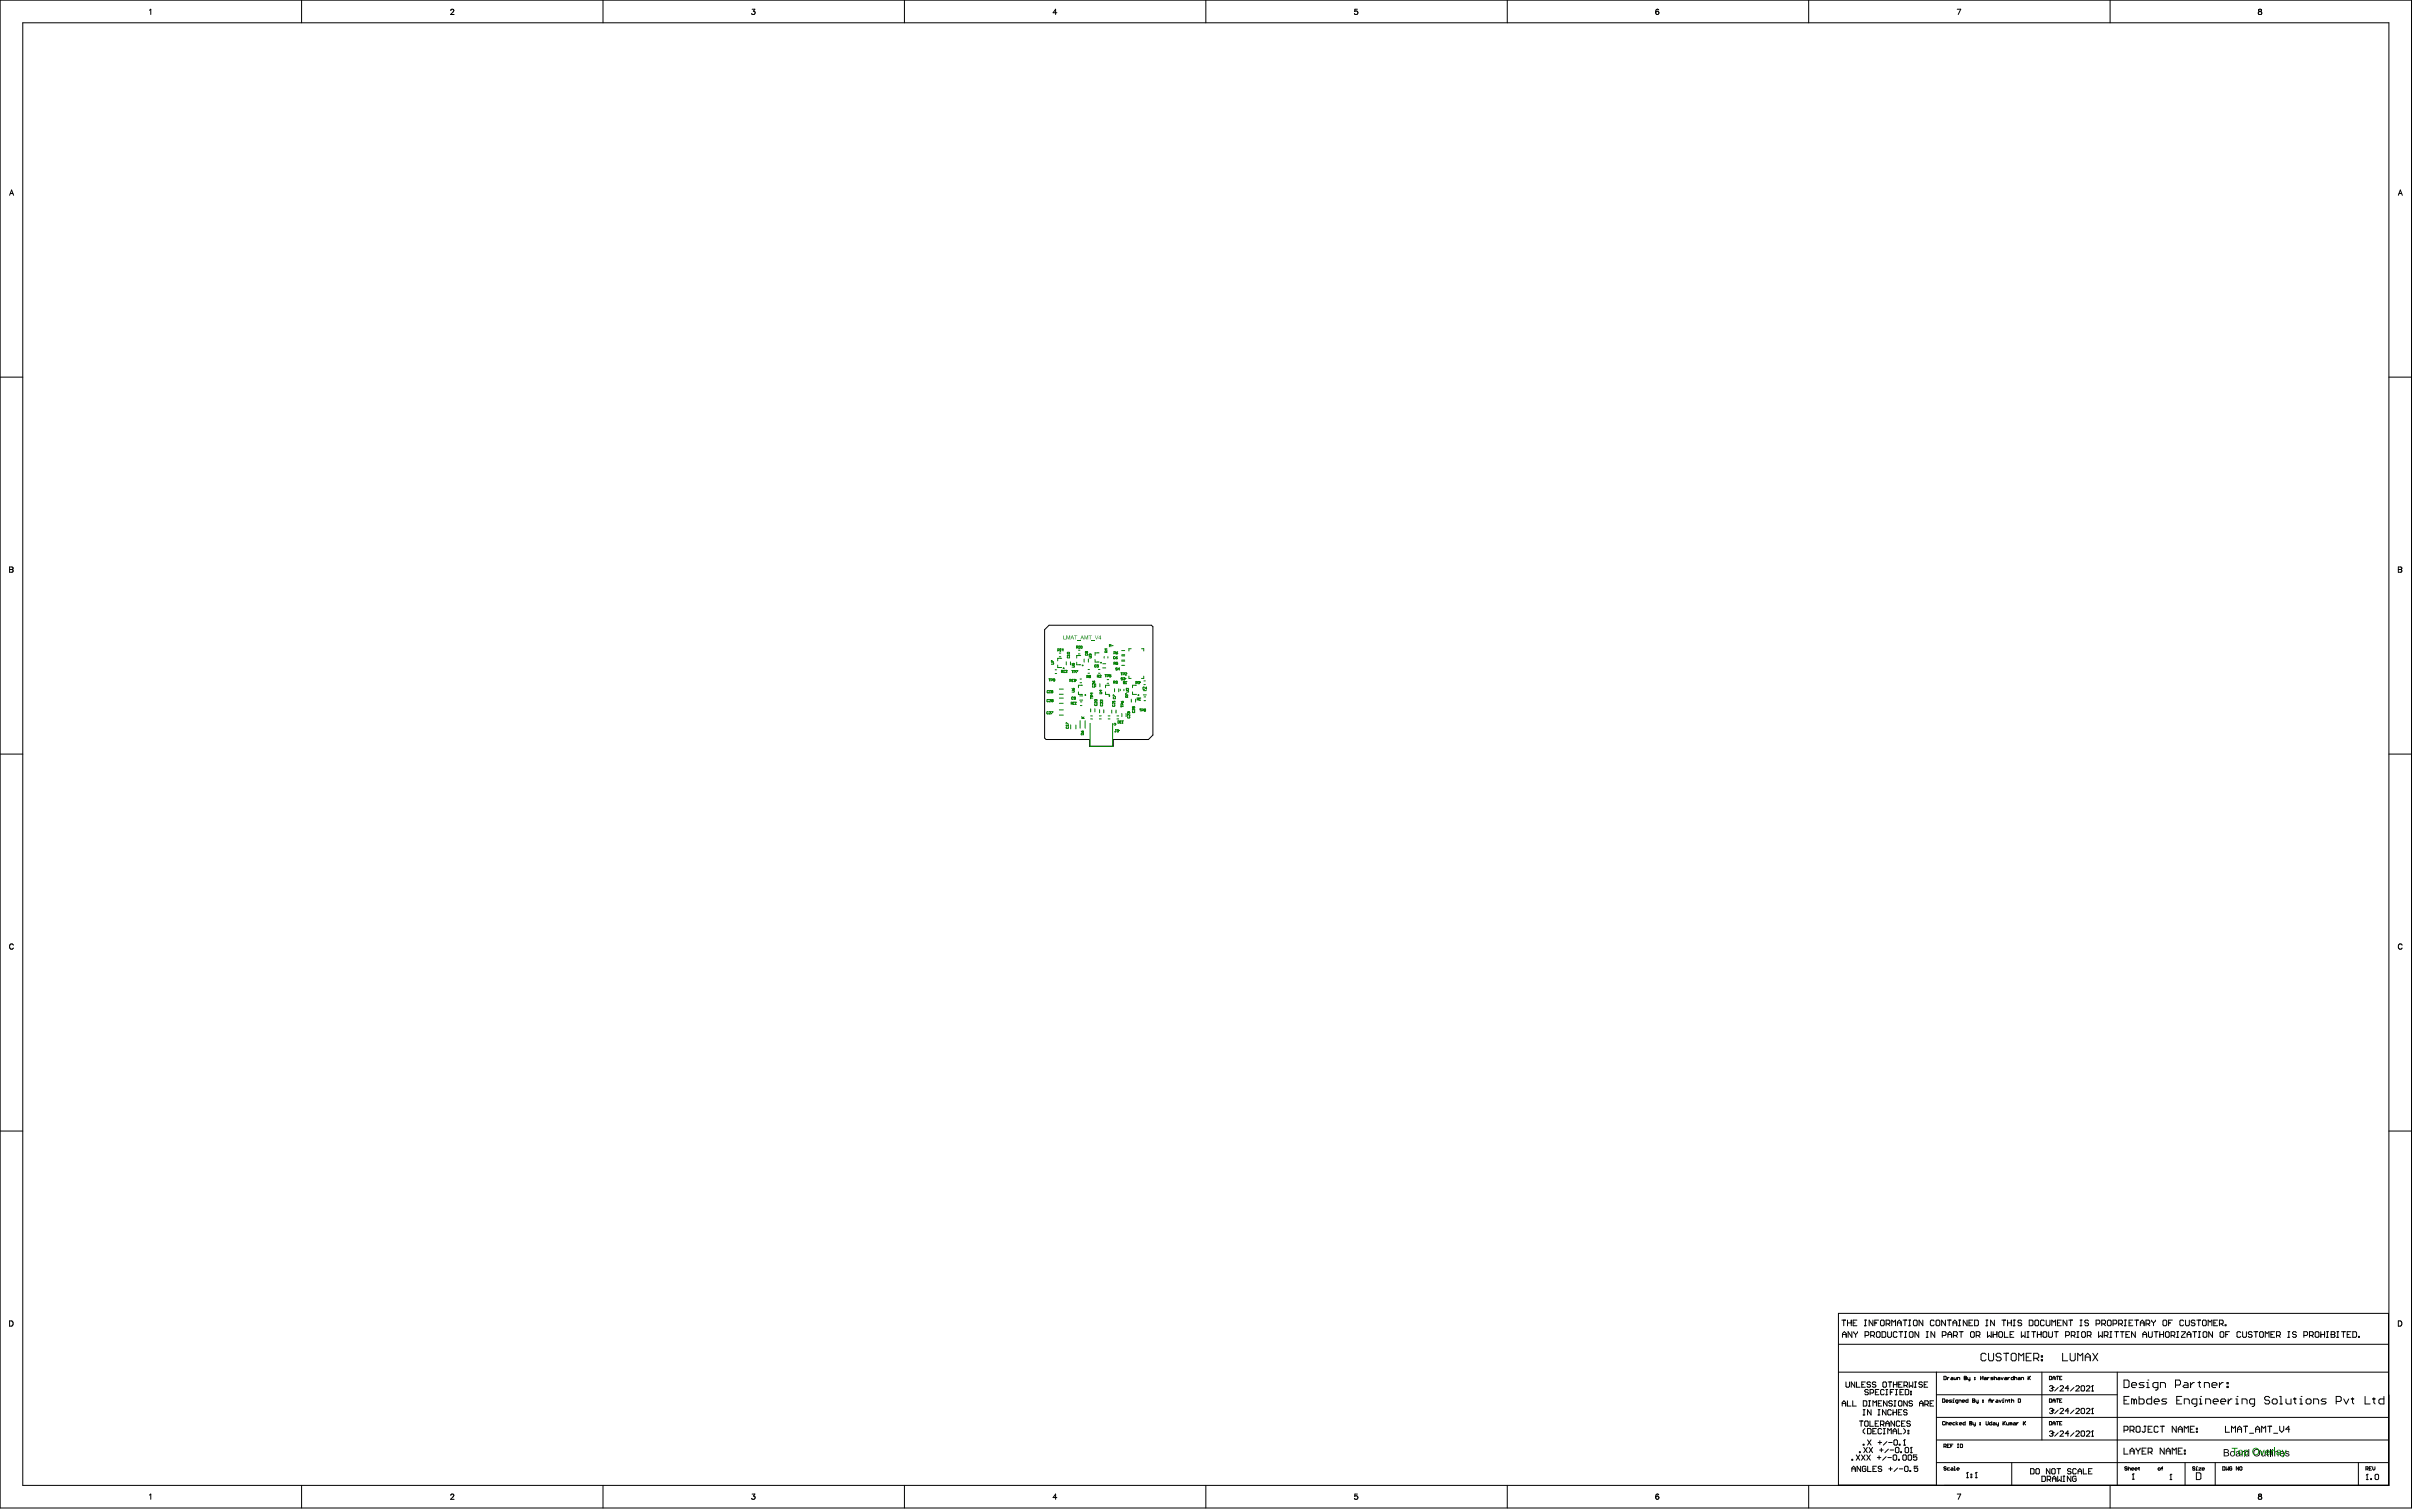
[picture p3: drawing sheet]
<svg xmlns="http://www.w3.org/2000/svg" width="2709mm" height="1694mm" viewBox="0 0 2709 1694" stroke-linecap="round" stroke-linejoin="round" font-family="sans-serif">
<g fill="none" stroke="#000" stroke-width="1.12">
<path d="M0 0h2705v1691h-2705zM168 11l1-1v6M338 0v26M506 12l1-2 2 1-4 5h4M676 0v26M844 10h3l-2 3a2 2 0 0 1 1 3 2 2 0 0 1-3-1M1014 0v26M1185 14h-4l3-4v6M1352 0v26M1522 10h-2l-1 3a2.1 2.1 0 0 1 4 0 2.1 2.1 0 0 1-1 3 2.1 2.1 0 0 1-3-1M1691 0v26M1860 11l-1-1a3 3 0 0 0-2 4"/>
<path d="M2029 0v26M2195 10h4l-3 6M2367 0v26M2533 11v1l4 2a2 2 0 0 1-2 2 2 2 0 0 1-2-2l4-2-1-1zM26 26h2653v1639h-2653zM11 219l2-6 2 6M12 217h2M2690 219l2-6 2 6M2691 217h3M0 423h26M2679 423h26M11 636h3v2h-1l2 2-1 1-3 1z"/>
<path d="M11 638h2M2690 636h4v2h-2l2 2-1 1-3 1zM2690 638h2M1172 706l5-5h114l2 2v121l-5 5h-39v8h-27v-8h-49l-1-2zM0 845h26M2679 845h26M15 1060a2.2 2.2 0 0 0-3-2 2.2 2.2 0 0 0-1 3v1a2.2 2.2 0 0 0 1 2 2.2 2.2 0 0 0 3-1M2694 1060a2.2 2.2 0 0 0-2-2 2.2 2.2 0 0 0-2 3v1a2.2 2.2 0 0 0 2 2 2.2 2.2 0 0 0 2-1M0 1268h26M2679 1268h26M11 1481h2a3 3 0 0 1 2 3 3 3 0 0 1-2 3h-2zM2066 1480h4"/>
<path d="M2066 1499v-4l3-2 2 2v4M2066 1496h5M2068 1480v6M2072 1480v6M2072 1483h4M2076 1480v6M2077 1493v6l-4-6v6M2078 1483h3M2079 1493v1l2 2M2081 1496v3M2083 1480h-5v6h5M2083 1493v1l-2 2"/>
<path d="M2091 1480h2M2091 1486h2M2092 1497h3l1-1v-2l-1-1h-3v6M2092 1480v6M2098 1497h3l1-1v-2l-1-1h-3v6M2100 1497l2 2M2101 1480v6l-5-6v6M2103 1483h2M2104 1494l2-1h2l1 1v4l-1 1h-2l-2-1zM2107 1480h-4v6M2110 1480h2l1 1v4l-1 1h-2l-1-1v-4zM2111 1493h3l1 1v4l-1 1h-3z"/>
<path d="M2115 1484h4l1-1v-2l-1-1h-4v6M2117 1493v5l1 1h2l1-1v-5M2118 1484l2 2M2122 1486v-6l2 2 2-2v6M2128 1494l-1-1h-2l-1 1v4l1 1h2l1-1M2128 1486v-4l2-2 2 2v4M2128 1483h4M2130 1493h4M2132 1493v6M2134 1480h5M2136 1493h2M2136 1499h2"/>
<path d="M2137 1480v6M2137 1493v6M2141 1480h2M2141 1486h2M2142 1480v6M2143 1493h2l1 1v4l-1 1h-2l-2-1v-4zM2147 1480h2l1 1v4l-1 1h-2l-1-1v-4zM2152 1493v6l-4-6v6M2157 1480v6l-5-6v6M2160 1493h3M2160 1499h3M2162 1493v6"/>
<path d="M2169 1481l-1-1h-2l-1 1v4l1 1h2l1-1M2170 1493v6l-4-6v6M2171 1481l1-1h3l1 1v4l-1 1h-3l-1-1zM2178 1497h4l1-1v-2l-1-1h-4v6M2182 1480v6l-4-6v6M2184 1480h4M2185 1499v-4l2-2 2 2v4M2185 1496h4M2186 1480v6M2190 1486v-4l3-2 2 2v4M2190 1483h5M2191 1497h3l1-1v-2l-1-1h-3v6"/>
<path d="M2193 1497l2 2M2197 1480h2M2197 1486h2M2197 1493h5M2198 1480v6M2200 1493v6M2206 1480v6l-4-6v6M2208 1483h2M2210 1494l1-1h2l1 1v4l-1 1h-2l-1-1zM2213 1480h-5v6h5M2215 1480h3l1 1v4l-1 1h-3zM2216 1497h4l1-1v-2l-1-1h-4v6"/>
<path d="M2219 1497l2 2M2227 1480h2M2227 1486h2M2228 1480v6M2229 1493v6l2-2 2 2v-6M2235 1496h5M2235 1493v6M2237 1480v6l-4-6v6M2240 1493v6M2242 1494l1-1h2l1 1v4l-1 1h-2l-1-1zM2245 1480h5M2247 1480v6"/>
<path d="M2248 1493v6h4M2252 1483h4M2252 1480v6M2254 1496h3M2256 1480v6M2258 1480h2M2258 1486h2M2259 1493h-5v6h5M2259 1480v6M2267 1493v6l2-2 2 2v-6M2268 1481l-2-1h-2l-1 1 1 2h2l2 1-2 2h-2l-1-1M2273 1493h3"/>
<path d="M2273 1499h3M2275 1493v6M2276 1480h3l1 1v4l-1 1h-3zM2279 1493h4M2281 1493v6M2283 1480h2l2 1v4l-2 1h-2l-1-1v-4zM2285 1496h4M2285 1493v6M2289 1493v6M2291 1494l1-1h3l1 1v4l-1 1h-3l-1-1zM2293 1481l-1-1h-2l-1 1v4l1 1h2l1-1M2295 1480v5l1 1h2l1-1v-5"/>
<path d="M2298 1493v5l1 1h2l1-1v-5M2301 1486v-6l2 2 3-2v6M2304 1493h4M2306 1493v6M2308 1483h2M2312 1480h-4v6h4M2317 1497h3l1-1v-2l-1-1h-3v6M2318 1480v6l-4-6v6M2320 1480h5M2322 1480v6M2323 1497h3l1-1v-2l-1-1h-3v6M2325 1497l2 2"/>
<path d="M2329 1493h3M2329 1499h3M2331 1493v6M2333 1480h2M2333 1486h2M2334 1480v6M2335 1494l1-1h2l1 1v4l-1 1h-2l-1-1zM2341 1497h3l1-1v-2l-1-1h-3v6M2342 1481l-1-1h-2l-1 1 1 2h2l1 1-1 2h-2l-1-1M2343 1497l2 2M2351 1484h3l1-1v-2l-1-1h-3v6M2354 1493v6l2-2 2 2v-6"/>
<path d="M2357 1484h3l1-1v-2l-1-1h-3v6M2359 1484l2 2M2360 1497h3l1-1v-2l-1-1h-3v6M2362 1497l2 2M2365 1480h2l1 1v4l-1 1h-2l-1-1v-4zM2366 1493h3M2366 1499h3M2367 1493v6M2370 1484h3l1-1v-2l-1-1h-3v6M2372 1493h4M2374 1493v6M2376 1484h3l2-1v-2l-2-1h-3v6"/>
<path d="M2378 1493h4M2378 1484l3 2M2380 1493v6M2383 1480h2M2383 1486h2M2384 1480v6M2384 1496h2M2388 1483h2M2389 1493h-5v6h5M2392 1480h-4v6h4M2394 1480h4M2395 1493v6l-4-6v6"/>
<path d="M2396 1480v6M2401 1486v-4l2-2 2 2v4M2401 1483h4M2403 1499v-4l2-2 3 2v4M2403 1496h5M2407 1484h3l1-1v-2l-1-1h-3v6M2409 1484l2 2M2410 1493v5l1 1h2l1-1v-5M2413 1480v1l2 2M2415 1483v3M2416 1493h4M2417 1480v1l-2 2"/>
<path d="M2418 1493v6M2422 1496h5M2422 1493v6M2427 1493v6M2427 1480h2l1 1v4l-1 1h-2l-1-1v-4zM2429 1494l1-1h2l1 1v4l-1 1h-2l-1-1zM2432 1483h2M2435 1497h3l1-1v-2l-1-1h-3v6M2436 1480h-4v6M2437 1497l2 2M2441 1493h3M2441 1499h3"/>
<path d="M2442 1493v6M2447 1493h4v1l-4 4v1h4M2449 1481l-1-1h-2l-1 1v4l1 1h2l1-1M2451 1480v5l1 1h2l1-1v-5M2453 1496h4M2453 1499v-4l2-2 2 2v4M2459 1493h5M2461 1493v6M2462 1481l-1-1h-2l-1 2 1 1h2l1 2-1 1h-2l-1-1M2464 1480h4M2466 1493h2M2466 1499h2"/>
<path d="M2466 1480v6M2467 1493v6M2471 1494l1-1h2l1 1v4l-1 1h-2l-1-1zM2471 1480h2l2 1v4l-2 1h-2l-1-1v-4zM2477 1486v-6l2 2 2-2v6M2482 1493v6l-5-6v6M2483 1483h2M2487 1480h-4v6h4M2489 1484h3l2-1v-2l-2-1h-3v6M2490 1494l1-1h2l1 1v4l-1 1h-2l-1-1zM2491 1484l3 2M2496 1485h1v1h-1z"/>
<path d="M2496 1496h2M2501 1493h-5v6M2513 1494l-1-1h-2l-1 1v4l1 1h2l1-1M2515 1493v5l1 1h2l2-1v-5M2526 1494l-1-1h-2l-1 1 1 2h2l1 1-1 2h-2l-1-1M2528 1493h4M2530 1493v6M2534 1494l1-1h2l2 1v4l-2 1h-2l-1-1zM2541 1499v-6l2 2 2-2v6M2547 1496h2M2551 1493h-4v6h4M2553 1497h4l1-1v-2l-1-1h-4v6"/>
<path d="M2555 1497l3 2M2566 1493h2M2566 1499h2M2567 1493v6M2576 1494l-2-1h-2l-1 1 1 2h2l2 1-2 2h-2l-1-1M2584 1497h3l1-1v-2l-1-1h-3v6M2590 1497h3l2-1v-2l-2-1h-3v6M2592 1497l3 2M2598 1493h2l1 1v4l-1 1h-2l-1-1v-4zM2603 1496h4M2603 1493v6M2607 1493v6"/>
<path d="M2609 1493h2M2609 1499h2M2610 1493v6M2615 1496h3M2615 1493h3l1 1-1 2 1 2-1 1h-3zM2621 1493h2M2621 1499h2M2622 1493v6M2626 1493h4M2628 1493v6M2633 1496h2M2637 1493h-4v6h4"/>
<path d="M2639 1493h3l1 1v4l-1 1h-3zM2645 1498h1v1h-1zM2690 1481h2a3 3 0 0 1 2 3 3 3 0 0 1-2 3h-2zM2062 1507h617M2228 1519l-2-2h-3l-1 2v5l1 2h3l2-2M2230 1517v7l2 2h3l1-2v-7M2244 1519l-1-2h-3l-1 2v1l1 1h3l1 2v1l-1 2h-3l-1-2M2247 1517h6M2250 1517v9M2257 1517h3l1 2v5l-1 2h-3l-1-2v-5zM2278 1517h-5v9h5M2313 1517v9h6"/>
<path d="M2322 1517v7l1 2h3l1-2v-7M2347 1517l6 9M2353 1517l-6 9M2062 1538h617M2172 1538v127M2264 1526v-9l3 3 3-3v9M2273 1521h2M2281 1523h4l2-2v-2l-2-2h-4v9M2284 1523l3 3M2289 1524h2v2h-2zM2289 1520h2v1h-2zM2290 1538v76"/>
<path d="M2330 1526v-9l3 3 3-3v9M2339 1521h5M2339 1526v-6l3-3 2 3v6M2375 1538v127M2070 1549v5l1 1h2l1-1v-5M2080 1549v6l-4-6v6M2082 1549v6h4M2088 1552h2M2092 1549h-4v6h4M2095 1559l-1-1h-1l-1 2 1 1h1l1 2-1 1h-1l-1-1M2098 1550l-1-1h-2l-1 2 1 1h2l1 2-1 1h-2l-1-1M2104 1550l-1-1h-2l-1 2 1 1h2l1 2-1 1h-2l-1-1"/>
<path d="M2107 1558h-4v6h4M2113 1549h2l1 1v4l-1 1h-2l-1-1v-4zM2113 1559l-1-1h-2l-1 1v4l1 1h2l1-1M2115 1558h2M2116 1558v6M2118 1549h4M2120 1549v6M2124 1552h4M2124 1549v6M2124 1558h-4v6M2126 1558h2M2127 1558v6"/>
<path d="M2128 1549v6M2130 1552h2M2133 1549h-3v6h3M2135 1558h-4v6h4M2135 1553h3l1-1v-2l-1-1h-3v6M2137 1558h3l1 1v4l-1 1h-3zM2137 1553l2 2M2141 1549v6l2-2 2 2v-6M2143 1560h1v1h-1zM2147 1555h2M2147 1549h2M2148 1549v6"/>
<path d="M2156 1550l-1-1h-2l-1 2 1 1h2l1 2-1 1h-2l-1-1M2158 1552h2M2162 1549h-4v6h4M2180 1543l3 1-1 3h-2zM2184 1544v3M2186 1544l-2 2M2189 1544l1 1v2h-1l-1-1h1h1M2192 1544v3l2-1v-2M2195 1547v-3l3 1v2M2203 1543l3 1-1 3h-2zM2203 1545h2M2207 1544l1 3h1"/>
<path d="M2209 1544v3l-1 1M2215 1546v1zM2215 1544v1zM2221 1545h3M2221 1543v4M2224 1543v4M2226 1544l2 1v2h-2l-1-1h1h2M2229 1544v3M2231 1544l-2 2M2235 1544l-2 1 2 1v1h-2M2237 1545l2-1v3M2237 1543v4"/>
<path d="M2241 1544l2 1v2h-2l-1-1h1h2M2244 1544l2 3 1-3M2249 1544l2 1v2h-2l-1-1h1h2M2252 1544v3M2254 1544l-2 2M2258 1543v4h-2v-2l2-1M2259 1545l2-1 1 3M2259 1543v4M2264 1544l2 1v2h-2l-1-1h1h2M2267 1547v-3h2l1 3M2275 1543v4M2275 1545l2 2"/>
<path d="M2277 1543l-2 3M2299 1543l2 1v3h-2zM2299 1555l1-1h2l1 1-1 2M2301 1557h1M2302 1557l1 1-1 2h-2l-1-1M2302 1547v-3l2-1 1 1v3M2302 1545h3M2306 1543h3M2307 1543v4M2308 1556l-3 4M2310 1545h1M2310 1555l1-1h2l1 1v1l-4 4h4"/>
<path d="M2313 1543h-3v4h3M2320 1557h-4l3-3v6M2326 1556l-4 4M2328 1555l1-1h2l1 1v1l-4 4h4M2335 1554h2l1 1v4l-1 1h-2l-1-1v-4zM2340 1555l1-1h2l1 1v1l-4 4h4M2346 1555l1-1v6M2346 1560h2M2382 1547h5l1 2v5l-1 2h-5zM2391 1553h5v-2l-1-1h-3l-1 1v3l1 2h3M2405 1550h-4l-2 1 2 2h2l2 1-2 2h-4M2408 1556h2"/>
<path d="M2408 1550h1v6M2420 1556h-4l-1-2v-3l1-1h4v7l-1 1h-2M2423 1556v-6h4l2 1v5M2440 1553h4l2-2v-2l-2-2h-4v9M2450 1550h3l1 1v5h-4l-2-2 2-1h4M2457 1550v6M2461 1550h-1l-3 3M2465 1550h3M2467 1549v5l1 2M2472 1556v-6h5l1 1v5M2481 1553h5v-2l-1-1h-3l-1 1v3l1 2h3M2489 1550v6"/>
<path d="M2494 1550h-2l-3 3M2498 1554h1v2h-1zM2498 1550h1v1h-1zM2066 1576v-4l2-2 2 2v4M2066 1573h4M2072 1570v6h4M2078 1570v6h4M2090 1570h3l1 1v4l-1 1h-3zM2096 1576h2M2096 1570h2M2097 1570v6M2097 1562h3l1-1v-2l-1-1h-3v6"/>
<path d="M2101 1576v-6l2 2 2-2v6M2103 1561h2M2107 1573h2M2111 1570h-4v6h4M2115 1564h2M2116 1570v6l-3-6v6M2120 1561h2M2122 1571l-1-1h-2l-1 2 1 1h2l1 2-1 1h-2l-1-1M2124 1576h2M2124 1570h2M2125 1570v6M2126 1564h2"/>
<path d="M2130 1570h2l1 1v4l-1 1h-2l-1-1v-4zM2131 1561h2M2139 1570v6l-4-6v6M2143 1563h1v1h-1zM2145 1571l-1-1h-2l-1 2 1 1h2l1 2-1 1h-2l-1-1M2153 1573h4M2153 1576v-4l2-2 2 2v4M2159 1574h3l1-1v-2l-1-1h-3v6M2161 1574l2 2M2165 1573h2M2169 1570h-4v6h4M2172 1564h203"/>
<path d="M2179 1568l2 1v3h-2zM2183 1571h2l-1-1h-1v2h1M2189 1570h-2h-1l1 1 2 1h-3M2190 1572h1M2190 1570h1v2M2196 1572h-3l1-2h2v3h-1M2197 1572v-2h2l1 2M2201 1571h2v-1h-2l1 2h1M2207 1568v4h-2v-2h2M2212 1568l3 1-1 3h-2zM2212 1570h2M2216 1570l1 2h2"/>
<path d="M2219 1570v3h-2M2224 1572h.1M2224 1570h.1M2231 1570h2M2231 1572v-2l1-2 1 2v2M2235 1570v2M2236 1570l-1 1M2239 1570h2v2h-2h-1l1-1h2M2242 1570l1 2 2-2M2246 1572h1M2246 1570h1v2M2249 1572v-2h3v2"/>
<path d="M2253 1570h1M2254 1569v3M2256 1570h2l1 2M2256 1568v4M2264 1568l2 1v3h-2zM2299 1568l2 1v3h-2zM2299 1580l1-1h2l1 1-1 2M2302 1572v-2l2-2 1 2v2M2302 1570h3M2306 1568h3M2307 1568v4M2310 1570h1"/>
<path d="M2310 1580l1-1h2l1 1v1l-4 4h4M2313 1568h-3v4h3M2328 1580l1-1h2l1 1v1l-4 4h4M2335 1579h2l1 1v4l-1 1h-2l-1-1v-4zM2340 1580l1-1h2l1 1v1l-4 4h4M2346 1580l1-1v6M2382 1570h3M2388 1566h-6v8h6M2394 1570v4M2394 1570l-2-2h-1v6M2394 1570l1-2 1 2v4M2399 1566v8h4l2-1v-3l-2-2h-4"/>
<path d="M2413 1566v8h-4l-1-1v-3l1-2h4M2416 1571h6v-1l-2-2h-3l-1 2v3l1 1h3M2430 1568h-4l-1 2 1 1h3l1 2-1 1h-4M2441 1570h3M2447 1566h-6v8h6M2450 1574v-6h4l2 2v4M2464 1574h-4l-2-1v-3l2-2h4v7l-1 2h-2M2467 1574h3M2467 1568h1v6M2474 1574v-6h4l1 2v4M2482 1571h6v-1l-2-2h-2l-2 2v3l2 1h2M2491 1571h5v-1l-1-2h-3l-1 2v3l1 1h3"/>
<path d="M2499 1568v6M2503 1568h-1l-3 3M2508 1568h1v6M2508 1574h2M2515 1574v-6h4l1 2v4M2529 1574h-5l-1-1v-3l1-2h5v7l-2 2h-1M2546 1567l-2-1h-3l-1 1v1l1 2h3l2 1v2l-2 1h-3l-1-1M2550 1568h3l1 2v3l-1 1h-3l-2-1v-3zM2557 1566h1v8M2557 1574h3M2564 1568v5l1 1h5v-6M2572 1568h3"/>
<path d="M2574 1567v6l1 1M2579 1574h3M2579 1568h2v6M2588 1568h3l1 2v3l-1 1h-3l-2-1v-3zM2595 1574v-6h4l2 2v4M2609 1568h-4l-2 2 2 1h3l1 2-1 1h-5M2620 1571h4l2-1v-3l-2-1h-4v8M2629 1568l3 6 2-6M2637 1568h3M2639 1567v6l1 1M2653 1566v8h5M2661 1568h3"/>
<path d="M2662 1567v6l2 1M2674 1566v8h-4l-2-1v-3l2-2h4M2085 1593h4M2087 1593v6M2090 1580h2M2090 1586h2M2091 1580v6M2092 1593h2l1 1v4l-1 1h-2l-1-1v-4zM2097 1593v6h4M2099 1580v6l-4-6v6M2103 1596h2M2106 1580h2"/>
<path d="M2106 1586h2M2107 1593h-4v6h4M2107 1580v6M2109 1597h3l1-1v-2l-1-1h-3v6M2111 1597l2 2M2115 1596h4M2115 1599v-4l2-2 2 2v4M2115 1580v6l-4-6v6M2121 1581l-1-1h-2l-1 1v4l1 1h2l1-1M2123 1580v6M2123 1583h4M2125 1593v6l-4-6v6"/>
<path d="M2127 1580v6M2129 1583h2M2131 1594l-1-1h-2l-1 1v4l1 1h2l1-1M2133 1596h2M2133 1580h-4v6h4M2137 1593h-4v6h4M2139 1581l-1-1h-2l-1 2 1 1h2l1 2-1 1h-2l-1-1M2143 1594l-1-1h-2l-1 2 1 1h2l1 2-1 1h-2l-1-1M2172 1589h507M2181 1594h-2v4l2-1M2183 1596l1-1 1 3M2183 1594v4"/>
<path d="M2186 1596h3l-1-1-2 1 1 2h1M2193 1595l-3 1 1 2h2M2194 1594v4M2196 1595l-2 1 2 2M2198 1596h2v-1l-2 1v2h2M2204 1594v4h-2v-2l2-1M2209 1594h3l-1 4h-2zM2209 1596h2M2213 1595l1 3h2M2216 1595v3l-2 1M2221 1597v1zM2221 1595v1z"/>
<path d="M2228 1594v4l2-1v-3M2234 1594v4l-3-1 1-2h2M2236 1595l2 1v2h-2l-1-1 1-1h2M2239 1595l1 3h1M2241 1595v3l-1 1M2247 1594v4M2247 1596l2 2M2249 1594l-2 2M2250 1595l1 3h2v-3M2255 1596l-1-1v3M2255 1596v2M2255 1596l1-1 1 1v2"/>
<path d="M2259 1595l2 1v2h-2l-1-1 1-1h2M2262 1595v3M2264 1595l-2 1M2269 1594v4M2270 1596l2 2M2272 1594l-3 2M2299 1594h2v4h-2zM2301 1582h1M2302 1582l1 1-1 2h-2l-1-1M2302 1598v-3l2-1 1 1v3M2302 1596h3M2306 1594h3"/>
<path d="M2307 1594v4M2308 1581l-3 4M2310 1596h1M2313 1594h-3v4h3M2320 1582h-4l3-3v6M2326 1581l-4 4M2346 1585h2M2397 1599h2l1 1v5l-1 1h-2l-1-1v-5zM2405 1599h2M2406 1599v6l-1 1-2-1M2414 1599h-5v7h5M2423 1599h4"/>
<path d="M2425 1599v7M2441 1599v7l-5-7v7M2461 1599h-4v7h4M2496 1599v7h5M2516 1599h5M2519 1599v7M2543 1599h5M2546 1599v7M2557 1599v5l2 2 2-2v-5M2090 1619h1v1h-1zM2092 1602l-2 2v2l2 2M2095 1614l4 6"/>
<path d="M2095 1602h3l1 1v4l-1 1h-3zM2099 1614l-4 6M2101 1605h1M2104 1602h-3v6h3M2106 1617h4M2108 1615v4M2110 1603l-1-1h-2l-1 1v4l1 1h2l1-1M2112 1608h2M2112 1602h2M2113 1602v6M2116 1616l-4 4M2117 1608v-6l2 2 2-2v6"/>
<path d="M2118 1617h4M2123 1605h4M2123 1608v-4l2-2 2 2v4M2125 1614h2l1 1v4l-1 1h-2l-1-1v-4zM2129 1602v6h4M2130 1619h1v1h-1zM2135 1615l1-1v6M2135 1602l2 2v2l-2 2M2140 1604h1v1h-1zM2140 1607h1v1h-1zM2172 1614h506M2187 1619h-3v4h3"/>
<path d="M2190 1619h-2v4M2195 1619h2M2196 1619v4M2199 1619l2 1v3h-2zM2299 1605l1-1h2l1 1-1 2M2301 1607h1M2302 1607l1 1-1 2h-2l-1-1M2308 1606l-3 4M2310 1605l1-1h2l1 1v1l-4 4h4M2320 1607h-4l3-3v6M2326 1606l-4 4M2328 1605l1-1h2l1 1v1l-4 4h4"/>
<path d="M2335 1604h2l1 1v4l-1 1h-2l-1-1v-4zM2340 1605l1-1h2l1 1v1l-4 4h4M2346 1610h2M2346 1605l1-1v6M2382 1604h4l1-2v-2l-1-1h-4v7M2389 1604h3l2-2v-2l-2-1h-3v7M2391 1604l3 2M2409 1602h3M2421 1600l-2-1h-2l-1 1v5l1 1h2l2-1M2443 1606v-5l2-2 3 2v5M2443 1602h5M2450 1606v-7l2 2 2-2v7"/>
<path d="M2457 1602h2M2463 1601h2v1h-2zM2463 1605h2v1h-2zM2503 1606v-7l2 2 2-2v7M2510 1602h4M2510 1606v-5l2-2 2 2v5M2523 1607h5M2530 1602h4M2530 1606v-5l2-2 2 2v5M2537 1606v-7l2 2 2-2v7M2550 1607h5M2568 1602h-4l3-3v7"/>
<path d="M2077 1636h1v1h-1zM2082 1631l4 6M2085 1628h1v1h-1zM2086 1631l-4 6M2088 1631l4 6M2090 1623l4 6M2092 1631l-4 6M2094 1631l4 6M2094 1623l-4 6M2096 1623l4 6M2098 1631l-4 6M2100 1623l-4 6"/>
<path d="M2106 1634h4M2108 1632v4M2108 1626h4M2110 1624v4M2115 1633l-3 4M2117 1634h4M2118 1625l-4 4M2120 1626h4M2124 1631h2l1 1v4l-1 1h-2l-1-1v-4zM2127 1623h2l1 1v4l-1 1h-2l-1-1v-4zM2129 1636h1v1h-1zM2132 1628h1v1h-1z"/>
<path d="M2135 1620h2M2135 1631h2l1 1v4l-1 1h-2l-1-1v-4zM2138 1623h2l1 1v4l-1 1h-2l-1-1v-4zM2141 1631h2l1 1v4l-1 1h-2l-1-1v-4zM2143 1624l1-1v6M2143 1629h2M2150 1631h-4v3l2-1 2 1v2l-1 1h-2l-1-1M2172 1640h507M2180 1622l3-1-1-2h-2v4M2182 1622l1 1M2184 1621h1M2188 1621h1"/>
<path d="M2195 1623h2M2256 1640v25M2382 1624v6h5M2389 1630v-4l2-2 3 2v4M2389 1627h5M2396 1624v1l2 2M2398 1627v3M2400 1624v1l-2 2M2403 1627h2M2407 1624h-4v6h4M2409 1628h4l1-1v-2l-1-1h-4v6M2412 1628l2 2"/>
<path d="M2427 1624v6l-4-6v6M2430 1627h4M2430 1630v-4l2-2 2 2v4M2436 1630v-6l3 2 2-2v6M2443 1627h2M2448 1624h-5v6h5M2450 1629h1v1h-1zM2450 1626h1v1h-1zM2451 1640v25M2485 1640v25M2645 1640v25M2077 1650v-4l2-2 2 2v4"/>
<path d="M2077 1647h4M2087 1644v6l-4-6v6M2093 1645l-1-1h-2l-1 1v4l1 1h2l1-1v-2h-2M2095 1644v6h4M2101 1647h2M2105 1644h-4v6h4M2111 1645l-1-1h-2l-1 2 1 1h2l1 2-1 1h-2l-1-1M2118 1647h4M2120 1645v4M2128 1646l-4 4M2130 1647h4M2137 1644h2l1 1v4l-1 1h-2l-1-1v-4z"/>
<path d="M2142 1649h1v1h-1zM2151 1644h-4v3l2-1 2 1v2l-1 1h-2l-1-1M2183 1645l-1-1-2 1 1 1 2 1-1 1h-2M2187 1646h-3l1 2h2M2189 1646h1v2h-1h-1l1-1h1M2192 1648h1M2192 1644v4M2195 1647h2v-1h-2v2h2M2206 1657h2M2206 1652l1-1v6M2211 1656h1v1h-1zM2211 1653h1v1h-1z"/>
<path d="M2215 1657h2M2215 1652l1-1v6M2277 1647h3l1 1v3l-1 1h-3zM2284 1647h2l1 1v3l-1 1h-2l-1-1v-3zM2290 1655h3l1 1v4l-1 1h-3zM2296 1659h3l1-1v-2l-1-1h-3v6M2298 1659l2 2M2299 1647v5l-4-5v5M2302 1658h4M2302 1647h2l1 1v3l-1 1h-2l-1-1v-3zM2307 1647h4M2308 1655v6l2-2 2 2v-6"/>
<path d="M2309 1647v5M2314 1655h2M2315 1655v6M2323 1655v6l-4-6v6M2323 1648l-1-1h-2l-1 2 1 1h2l1 1-1 1h-2l-1-1M2329 1656l-1-1h-2l-1 1v4l1 1h2l1-1v-2h-2M2329 1648l-1-1h-2l-1 1v3l1 1h2l1-1M2331 1650h4M2331 1652v-3l2-2 2 2v3M2337 1647v5h4M2343 1650h2M2346 1647h-3v5h3"/>
<path d="M2386 1645l-1-1-2 1 1 1 2 1-1 1h-2M2387 1646h2v2M2387 1644v4M2391 1647h2v-1h-2v2h2M2392 1658h2M2392 1653l1-1v6M2395 1647h2l-1-1h-1v2h1M2398 1646h2M2399 1645l1 3M2421 1646h2l-1 2h-1zM2424 1646h2M2426 1644l-1 4"/>
<path d="M2434 1659h2M2434 1654l1-1v6M2462 1645l-1-1-2 1 1 1 2 1-1 1h-2M2463 1648h1M2463 1646h1v2M2463 1651h4l1 1v6l-1 1h-4zM2466 1646h3l-3 2h3M2470 1647h2v-1h-2l1 2h1M2493 1644l3 1-1 3h-2zM2497 1644v4l1-1 1 1v-4M2503 1645l-1-1-1 1v3h2v-2h-1M2511 1644v4l-3-4v4"/>
<path d="M2512 1645l1-1 2 1-1 3h-2zM2654 1647l2-1-1-2h-1v4M2654 1659h2M2654 1654l1-1v6M2655 1647l1 1M2657 1646h2M2659 1658h1v1h-1zM2660 1644h-3v4h3M2661 1644v3l1 1 2-1v-3M2665 1653h2l1 1v4l-1 1h-2l-1-1v-4zM168 1676l1-1v6M338 1665v26"/>
<path d="M506 1676l1-1 2 1-4 5h4M676 1665v26M844 1675h3l-2 2a2 2 0 0 1 1 3 2 2 0 0 1-3 0M1014 1665v26M1185 1679h-4l3-4v6M1352 1665v26M1522 1675h-2l-1 3a2.1 2.1 0 0 1 4 0 2.1 2.1 0 0 1-1 3 2.1 2.1 0 0 1-3-1M1691 1665v26M1860 1676l-1-1a3 3 0 0 0-2 4M2029 1665v26M2062 1665v-193h617v193M2195 1675h4l-3 6"/>
<path d="M2302 1661v-4l2-2 2 2v4M2314 1661h2M2367 1665v26M2533 1675v2l4 2a2 2 0 0 1-2 2 2 2 0 0 1-2-2l4-3-1-1z"/>
<circle cx="1859" cy="14" r="1.8"/>
<circle cx="1859" cy="1679" r="1.8"/>
</g>
<g fill="#000">
<path d="M2514 1627h1v1l1-1h1l-2 1v5h-1zM2536 1627h1v4l1 1 2-1v-4h1v6h-1v-1l-1 1-2-1zM2543 1625h1v2h1v1h-1v4l1 1-2-1v-4h-1zM2546 1625h1v8h-1zM2551 1627h1v1l1-1h2l1 6h-1v-5h-1h-2v5h-1zM2564 1627h2l1 1h1h-2h-2l4 2v2l-1 1h-2l-2-1v-1h1l1 1 2-1-3-1z"/>
<path d="M2494 1625h5l1 1v2a.9 .9 0 0 0-1 1 .9 .9 0 0 0 1 0v2l-1 1-5 1zM2495 1626v2h4l-1-2zM2495 1629v3l4-1-1-2z"/>
<path d="M2501 1630a3 3 0 0 1 6 0 3 3 0 0 1-6 0zM2502 1630a2 2 0 0 0 4 0 2 2 0 0 0-4 0z"/>
<path d="M2508 1627h2h2l1 6-1-1-2 1-2-1v-2l4-1-2-1-2 1zM2509 1631v1h1l2-2z"/>
<path d="M2519 1627h1l2 1v-3h1v8l-1-1-2 1-2-1v-2zM2519 1628v3l2 1 1-1v-2l-1-1z"/>
<path d="M2527 1629a4 4 0 0 1 8 0 4 4 0 0 1-8 0zM2529 1626l-1 2 1 3 2 1 2-1 1-2-1-2-1-2z"/>
<path d="M2548 1625h1v1h-1zM2548 1627h1v6h-1z"/>
<path d="M2558 1628l2-1 2 1v2h-4l1 2 3-1-1 1-2 1-2-1v-2zM2558 1628v1h3l-1-1z"/>
<circle cx="2615" cy="1496" r=".4"/>
<circle cx="2203" cy="1545" r=".3"/>
<circle cx="2303" cy="1556" r=".4"/>
<circle cx="2347" cy="1554" r=".4"/>
<circle cx="2409" cy="1547" r=".4"/>
<circle cx="2191" cy="1568" r=".3"/>
<circle cx="2212" cy="1570" r=".3"/>
<circle cx="2247" cy="1568" r=".3"/>
<circle cx="2347" cy="1579" r=".4"/>
<circle cx="2468" cy="1566" r=".4"/>
<circle cx="2509" cy="1566" r=".4"/>
<circle cx="2581" cy="1566" r=".4"/>
<circle cx="2209" cy="1596" r=".3"/>
<circle cx="2303" cy="1581" r=".4"/>
<circle cx="2136" cy="1614" r=".4"/>
<circle cx="2303" cy="1606" r=".4"/>
<circle cx="2347" cy="1604" r=".4"/>
<circle cx="2144" cy="1623" r=".4"/>
<circle cx="2207" cy="1651" r=".4"/>
<circle cx="2216" cy="1651" r=".4"/>
<circle cx="2393" cy="1652" r=".4"/>
<circle cx="2435" cy="1653" r=".4"/>
<circle cx="2464" cy="1644" r=".3"/>
<circle cx="2655" cy="1653" r=".4"/>
</g>
<g fill="none" stroke="#008000" stroke-width="1.12">
<path d="M1188 736h2M1188 732h2M1191 738h-5v3M1210 729h1M1210 733h1M1212 735h-4v3M1216 739v3M1221 739v3M1228 739v3h5M1233 732h-5v3M1238 736v2M1241 727v2l-2-1h3"/>
<path d="M1241 731v-1h-1l-1 1h3M1242 730l-1 1M1243 736v2M1258 735h3M1258 734h3M1258 729h3M1269 727h-3v3M1280 727h3v3M1179 742v-1l3 1M1179 743h3l-1 2h-2M1183 755h2M1183 751h2"/>
<path d="M1186 746v2h5M1196 742v3M1201 742v3M1208 742v3h4M1219 759h1l1-1-2-1v3M1220 759l1 1M1220 755h2M1220 751h2M1222 759v-2l1 1v1M1222 759v1l1-1M1222 759h1M1232 755h2"/>
<path d="M1232 751h2M1237 749h3M1237 744h3M1258 741h3M1258 746h3M1258 740h3M1266 758v3h3M1283 758v3h-3M1188 778h4M1188 773h5M1210 776v3h4M1211 765h2"/>
<path d="M1211 761h2M1214 768h-4v3M1225 764l2 1M1226 769v1h1v-1M1227 764h1l-1 1zM1228 766v2l-2-2-1 1 1 1M1229 767v3M1233 776l3 1-1 1h-2M1234 767v3M1235 774v1l-2-1h3M1240 776v3h4M1242 766h1"/>
<path d="M1242 762h1M1244 768h-4v3M1250 772v4M1255 772v4M1256 773v1M1261 773v1M1270 776v3h5M1275 768h-5v3M1282 779h4M1282 774h4M1283 768h2M1283 763h2"/>
<path d="M1188 796h5M1188 789h4M1188 783h5M1211 785h3M1211 780h3M1212 791h1M1212 787h1M1223 795v3M1228 785l2-1v2h-2zM1228 795v3M1228 789v2h2v-2M1230 787v2l-2-2v2"/>
<path d="M1233 796v3M1235 790v1h1v-1M1237 785v1l-2-1v1M1237 787v2l-2-2-1 1 1 1M1238 796v3M1247 796v3M1248 786h2M1248 790v2h2v-2M1250 788v1l-1-1h-1v1M1250 786v1M1252 796v3M1269 784v3"/>
<path d="M1274 784v3M1283 786h2M1283 781h2M1188 802h4M1201 813v4M1207 813v4M1211 808v8M1213 820l1 1M1213 805h3M1213 804l2 1M1214 820h1v1h-1zM1216 804l-1 1"/>
<path d="M1217 808v8M1223 811v26h25v-26M1223 806h2M1223 803h2M1233 806h2M1233 803h2M1243 806h2M1243 803h2M1253 806h2M1253 803h2M1258 800v3M1263 800v3"/>
<path d="M1213 823l2-1v2h-2z"/>
</g>
<circle cx="1248" cy="786" r=".2" fill="#008000"/>
<path d="M1262 764h-2l2 2h-2M1262 767h1M1263 764v3M1248 786v1" fill="none" stroke="#008000" stroke-width="1.12"/>
<circle cx="1263" cy="764" r=".2" fill="#008000"/>
<path d="M1176 775h-2v1h2M1177 777h1M1177 774v3M1263 764h-1M1176 785h-2l1 2 1-1M1177 785h2l-2 2h2M1180 786v-2l1 1v1M1180 786v1l1-1M1180 786h1" fill="none" stroke="#008000" stroke-width="1.12"/>
<circle cx="1177" cy="774" r=".2" fill="#008000"/>
<path d="M1186 729h2v-1l-2-1v3M1187 729l1 1M1189 730h1M1189 727v3M1176 761h2M1177 761v3M1177 774v1M1179 763h1v-2h-1v3M1180 776v-2l1 1-1 1M1180 776v1l1-1h-1M1180 776h.1M1183 762h-2l1-1h1v2h-2" fill="none" stroke="#008000" stroke-width="1.12"/>
<circle cx="1189" cy="727" r=".2" fill="#008000"/>
<path d="M1189 727v1M1193 729h-2l1-2v3M1200 763h1l1-1h-2v2M1201 763l1 1M1202 764h1M1203 762v2M1204 782h-2v2h2M1206 783h-1v-2l1 1v2h-1" fill="none" stroke="#008000" stroke-width="1.12"/>
<circle cx="1203" cy="762" r=".2" fill="#008000"/>
<path d="M1203 762h-1M1204 762h2" fill="none" stroke="#008000" stroke-width="1.12"/>
<circle cx="1206" cy="762" r=".2" fill="#008000"/>
<g fill="none" stroke="#008000" stroke-width="1.12">
<path d="M1231 759h1v-2h-1v2M1232 759h.1M1233 757h2l-2 2h2M1239 756h2M1240 756v3M1242 758h1v-1l-1-1v3M1246 756h-2v2l2-1v2h-2M1205 763h1M1206 763v1h-2M1206 762v1M1254 808l2 1-1 2h-1zM1256 811h1"/>
<path d="M1257 808v3"/>
</g>
<circle cx="1257" cy="808" r=".2" fill="#008000"/>
<path d="M1257 808l-1 1M1259 811h.1M1259 808v3" fill="none" stroke="#008000" stroke-width="1.12"/>
<circle cx="1259" cy="808" r=".2" fill="#008000"/>
<g fill="none" stroke="#008000" stroke-width="1.12">
<path d="M1251 737h-2v1h2M1251 737h2v1l-1 1zM1253 736l-2 1M1249 744h2v-1l-2-1v3M1250 744l1 1M1253 749h-2l2 2h-2M1254 742h-2v2h2l-1 1h-1M1256 750h-2l1-1v2M1257 754h2M1258 754v3M1260 756h1v-1l-1-1v3M1262 755h2l-2 2h2"/>
<path d="M1249 765h1l1-1h-2v2M1250 765l1 1M1253 765h-1v-1h1v2h-2M1275 784h2v-1h-2v2M1276 784l1 1M1278 785h1M1278 795h2M1278 783v2M1279 795v2M1281 797h1v-2h-1v2M1284 796v-1h1l-1 1M1284 796v1h1l-1-1"/>
<path d="M1284 796h.1M1259 808v1"/>
</g>
<circle cx="1278" cy="783" r=".2" fill="#008000"/>
<path d="M1284 771h-2v1h2M1286 772h-2l2-2v3M1176 798h-2v2h2M1177 798h1l-1 2h1M1179 798h2l-2 2M1201 789h2v-1l-2-1v3M1202 789l1 1M1204 790h1M1204 787v3M1278 783h.1" fill="none" stroke="#008000" stroke-width="1.12"/>
<circle cx="1204" cy="787" r=".2" fill="#008000"/>
<path d="M1204 787v1M1206 790h1M1206 787v3" fill="none" stroke="#008000" stroke-width="1.12"/>
<circle cx="1206" cy="787" r=".2" fill="#008000"/>
<path d="M1197 735h3M1197 736v2h2v-2M1200 734v1M1202 746l3 1v1h-3M1202 744v1h2v-1h1v1M1202 774l3 1-1 1h-2M1202 772l2 1M1204 772h1l-1 1zM1206 787v1" fill="none" stroke="#008000" stroke-width="1.12"/>
<circle cx="1197" cy="735" r=".2" fill="#008000"/>
<g fill="none" stroke="#008000" stroke-width="1.12">
<path d="M1197 735h.1M1197 732l2-1 1 2h-3zM1207 726h2v-1l-2-1v3M1208 726l1 1M1210 727h1M1210 724v3M1218 733v2h1v-2M1219 731h-2l1 1h1M1219 731h1l-1 1M1219 731v1M1202 752h2M1203 752v2"/>
<path d="M1205 753h1v-1h-1v2M1207 752h2l-2 2"/>
</g>
<circle cx="1210" cy="724" r=".2" fill="#008000"/>
<path d="M1210 724v1M1212 725h2l-1 2-1-1zM1221 736h3v2h-3M1222 733l-1 1 1 1" fill="none" stroke="#008000" stroke-width="1.12"/>
<circle cx="1222" cy="733" r=".2" fill="#008000"/>
<path d="M1222 733l1 1M1223 734h.1M1223 734h1v1M1230 746h-2v2h2M1232 745h-2v2h2v1h-2M1251 818h1M1251 818v2h-1M1253 819l1-1v1" fill="none" stroke="#008000" stroke-width="1.12"/>
<circle cx="1254" cy="819" r=".2" fill="#008000"/>
<path d="M1265 798v1v1M1270 792v2h1v-2l2 1-1 1M1271 797v2h1v-2M1273 795v1l-2-1h-1l1 1M1254 819h.1M1254 819v2l-1-1M1265 803v2h2v-2M1267 801v1l-2-1v1" fill="none" stroke="#008000" stroke-width="1.12"/>
<circle cx="1265" cy="798" r=".2" fill="#008000"/>
<g fill="none" stroke="#008000" stroke-width="1.12">
<path d="M1259 760h-2l2 1v1h-2M1260 760h1l1 1M1262 779v-1l3 1M1263 774l3 1-1 1h-2M1266 772v1l-2-1h-1l1 1M1249 781v-2l2 2M1249 782v1h2v-1M1257 791v2M1257 792h3M1257 786l2 2M1259 790v-1h-2v1h3M1259 786l1 1-1 1z"/>
<path d="M1264 782v-2h-1l-1 2h3M1265 780l-1 1M1265 798l1 1M1266 799h.1M1266 799h1v1"/>
</g>
<circle cx="1262" cy="761" r=".2" fill="#008000"/>
<path d="M1249 732h2v-1h-2v2M1250 732l1 1M1252 732h1l1 1h-2zM1254 731l-2 1M1261 761h.1M1261 761v1h-1M1262 761h-1M1196 814h2M1196 815v2l2-1v-1M1198 813v1" fill="none" stroke="#008000" stroke-width="1.12"/>
<circle cx="1196" cy="814" r=".2" fill="#008000"/>
<path d="M1244 725v-2h1h1v2M1247 724h2M1224 777v1l-1-1h3M1274 766h1l1-2h-2v3M1275 766l1 1M1276 764h2v1M1223 782v1M1223 783h3M1225 781l-1-2-1 1v1h3M1196 814h.1M1196 812v-2l2 2" fill="none" stroke="#008000" stroke-width="1.12"/>
<circle cx="1278" cy="765" r=".2" fill="#008000"/>
<path d="M1190 753h2v-1h-2v2M1191 753l1 1M1193 754h1M1193 752v2M1277 765h1M1278 765v2l-2-1M1278 765h.1" fill="none" stroke="#008000" stroke-width="1.12"/>
<circle cx="1193" cy="752" r=".2" fill="#008000"/>
<path d="M1193 752h.1M1195 752h2l-2 2h2" fill="none" stroke="#008000" stroke-width="1.12"/>
<g fill="#008000">
<path d="M1193 712v4h2v1h-2z"/>
<path d="M1196 712h1l1 4 1-4h1v5v-4l-2 4-1-4v4h-1z"/>
<path d="M1205 712h3l-1 1v4l-1-4z"/>
<path d="M1202 712l3 5-1-2h-2l-1 2zM1203 713l-1 2h1z"/>
</g>
<path d="M1208 718h4" fill="none" stroke="#008000" stroke-width="1.12"/>
<g fill="#008000">
<path d="M1216 712h1l1 4 2-4v5v-4l-2 4-1-4-1 4z"/>
<path d="M1221 712h3l-1 1v4l-1-4z"/>
<path d="M1213 712l3 5-1-2h-2l-1 2zM1214 713l-1 2h2z"/>
</g>
<path d="M1224 718h4" fill="none" stroke="#008000" stroke-width="1.12"/>
<g fill="#008000">
<path d="M1228 712l2 4 2-4-2 5z"/>
<path d="M2503 1623h7v1h-3v7h-1v-7h-3z"/>
<path d="M2535 1625h1l1 5 2-5h1l-2 6h-1z"/>
<path d="M2547 1625h1v1l1-1 1 1v1h-2v4h-1z"/>
<path d="M2551 1623h1v8h-1z"/>
<path d="M2559 1625h1l2 5 2-5h1l-3 8-1 1-1-1h1v-2z"/>
<path d="M1234 712l1 3-1 2v-1h-2zM1234 713l-1 2h1z"/>
<path d="M2510 1628a3 3 0 0 1 6 0 3 3 0 0 1-6 0zM2511 1628a2 2 0 0 0 4 0 2 2 0 0 0-4 0z"/>
<path d="M2517 1625h1v1l2-1 2 3-1 3h-2h-1v3h-1zM2518 1627v3l2 1 1-1v-3l-1-1z"/>
<path d="M2526 1627a4 4 0 0 1 8 0 4 4 0 0 1-8 0zM2528 1625l-1 2 1 2 2 2 2-1 1-2-1-3-1-1z"/>
<path d="M2541 1626l2-1 2 1 1 3h-5l2 2 3-1-1 1h-2h-2l-1-3zM2542 1627v1h3l-1-2z"/>
<path d="M2554 1626l2-1 2 1v5h-1h-1h-3l1-2 3-1-1-2-3 1zM2555 1629l-1 1 2 1 1-3z"/>
</g>
<g fill="none" stroke="#008000" stroke-width="1.12">
<circle cx="1193" cy="749" r=".4"/>
<circle cx="1214" cy="746" r=".4"/>
<circle cx="1235" cy="743" r=".4"/>
<circle cx="1217" cy="779" r=".4"/>
<circle cx="1277" cy="779" r=".4"/>
<circle cx="1244" cy="780" r=".4"/>
<circle cx="1250" cy="812" r="1.1"/>
</g>
</svg>
